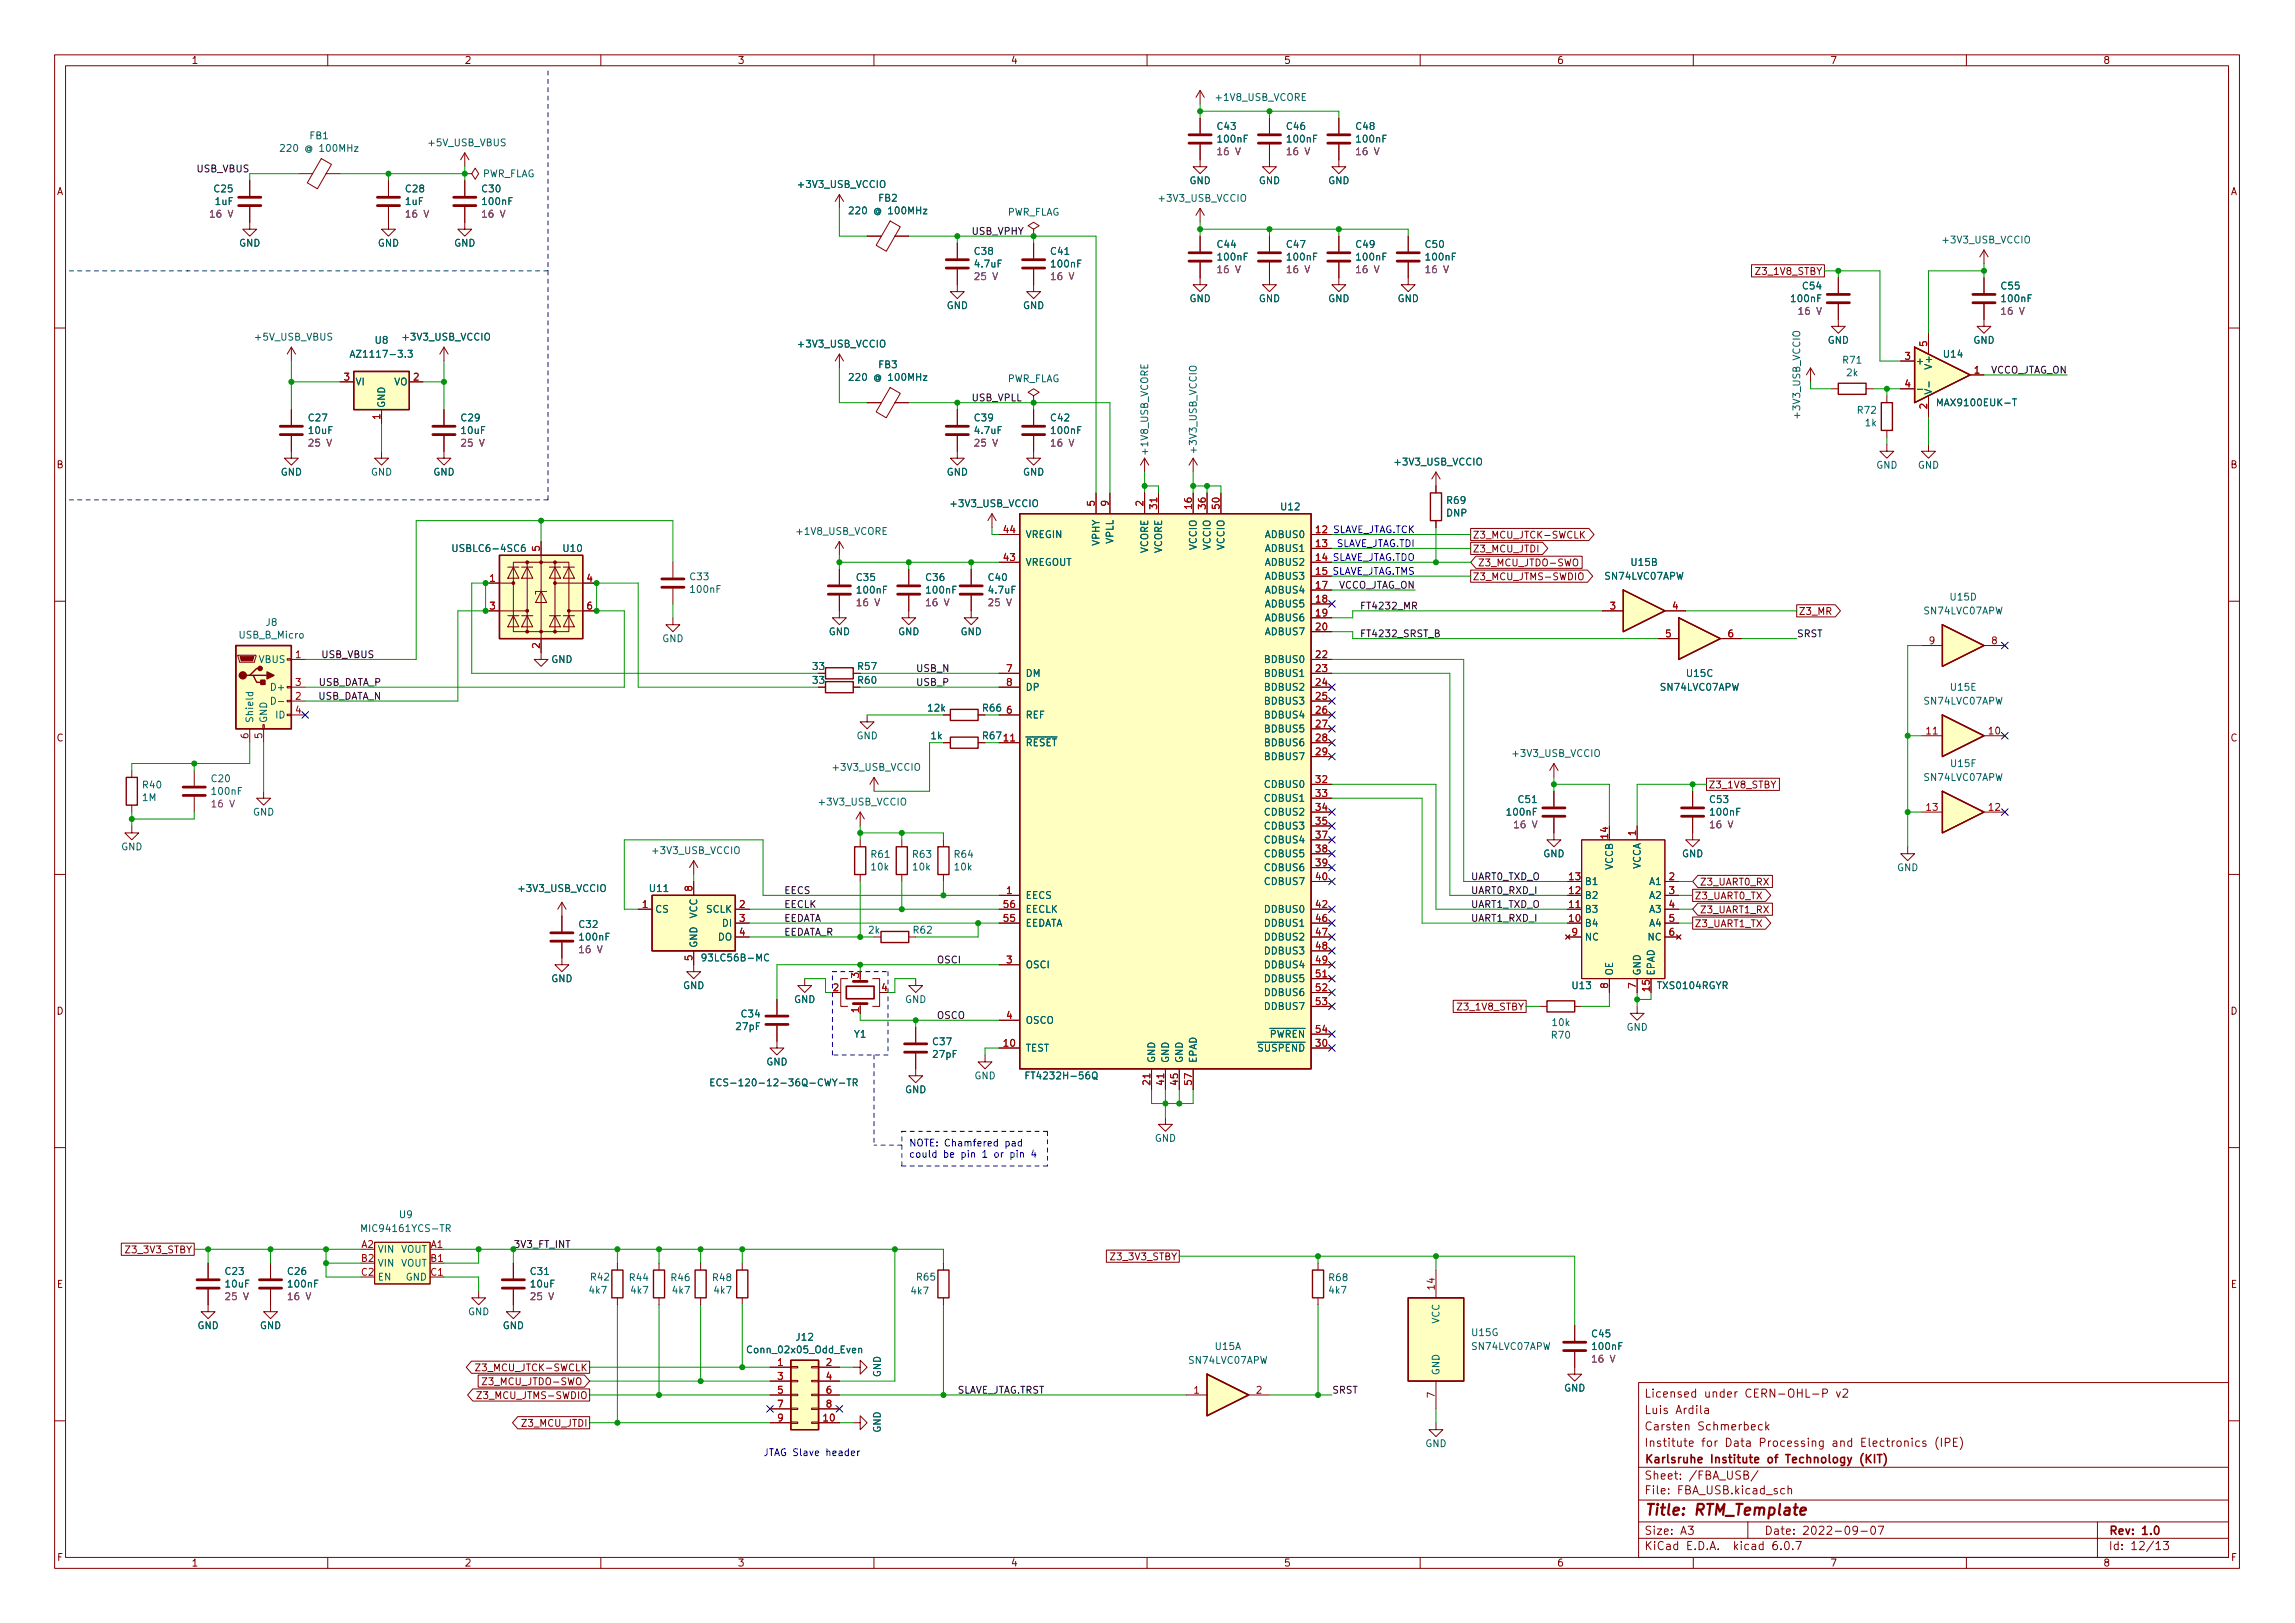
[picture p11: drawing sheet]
<svg xmlns="http://www.w3.org/2000/svg" width="420mm" height="297mm" viewBox="0 0 420 297" stroke-linecap="round" stroke-linejoin="round" font-family="sans-serif">
<defs><g id="words">
<text font-size="2.8" fill="#840000" x="301" y="277.3">Title: RTM_Template</text>
<g font-size="2.1" fill="#840000">
<text x="301" y="255.8">Licensed under CERN-OHL-P v2</text>
<text x="301" y="261.8">Carsten Schmerbeck</text>
<text x="301" y="258.8">Luis Ardila</text>
<text x="301" y="267.8">Karlsruhe Institute of Technology (KIT)</text>
<text x="301" y="264.8">Institute for Data Processing and Electronics (IPE)</text>
<text x="301" y="273.5">File: FBA_USB.kicad_sch</text>
<text x="301" y="270.8">Sheet: /FBA_USB/</text>
<text x="301" y="280.9">Size: A3</text>
<text x="323" y="280.9">Date: 2022-09-07</text>
<text x="386" y="280.9">Rev: 1.0</text>
<text x="301" y="283.7">KiCad E.D.A. kicad 6.0.7</text>
<text x="386" y="283.7">Id: 12/13</text>
</g>
<g font-size="1.8" fill="#840000">
<text x="35" y="11.7">1</text>
<text x="85" y="11.7">2</text>
<text x="135" y="11.7">3</text>
<text x="185" y="11.7">4</text>
<text x="235" y="11.7">5</text>
<text x="285" y="11.7">6</text>
<text x="335" y="11.7">7</text>
<text x="385" y="11.7">8</text>
<text x="10.3" y="35.7">A</text>
<text x="408.3" y="35.7">A</text>
<text x="321.8" y="50.3">Z3_1V8_STBY</text>
<text x="10.3" y="85.7">B</text>
<text x="408.3" y="85.7">B</text>
<text x="269.6" y="98.6">Z3_MCU_JTCK-SWCLK</text>
<text x="269.6" y="101.1">Z3_MCU_JTDI</text>
<text x="269.6" y="106.2">Z3_MCU_JTMS-SWDIO</text>
<text x="270.5" y="103.6">Z3_MCU_JTDO-SWO</text>
<text x="329.2" y="112.5">Z3_MR</text>
<text x="148.9" y="122.6">33</text>
<text x="148.9" y="125.1">33</text>
<text x="10.3" y="135.7">C</text>
<text x="408.3" y="135.7">C</text>
<text x="312.7" y="144.3">Z3_1V8_STBY</text>
<text x="310.2" y="164.6">Z3_UART0_TX</text>
<text x="311.1" y="167.1">Z3_UART1_RX</text>
<text x="311.1" y="162.1">Z3_UART0_RX</text>
<text x="310.2" y="169.7">Z3_UART1_TX</text>
<text x="10.3" y="185.7">D</text>
<text x="267.2" y="184.9">Z3_1V8_STBY</text>
<text x="408.3" y="185.7">D</text>
<text x="23.3" y="229.4">Z3_3V3_STBY</text>
<text x="203.7" y="230.6">Z3_3V3_STBY</text>
<text x="10.4" y="235.7">E</text>
<text x="408.4" y="235.7">E</text>
<text x="87.9" y="251">Z3_MCU_JTCK-SWCLK</text>
<text x="88.3" y="256">Z3_MCU_JTMS-SWDIO</text>
<text x="89.1" y="253.5">Z3_MCU_JTDO-SWO</text>
<text x="95.7" y="261.1">Z3_MCU_JTDI</text>
<text x="10.4" y="285.7">F</text>
<text x="35" y="286.7">1</text>
<text x="85" y="286.7">2</text>
<text x="135" y="286.7">3</text>
<text x="185" y="286.7">4</text>
<text x="235" y="286.7">5</text>
<text x="285" y="286.7">6</text>
<text x="335" y="286.7">7</text>
<text x="385" y="286.7">8</text>
<text x="408.4" y="285.7">F</text>
</g>
<g font-size="1.8" fill="#006464">
<text x="222.7" y="18.5">+1V8_USB_VCORE</text>
<text x="222.9" y="23.8">C43</text>
<text x="235.6" y="23.8">C46</text>
<text x="248.3" y="23.8">C48</text>
<text x="52.3" y="27.8">220 @ 100MHz</text>
<text x="56.7" y="25.5">FB1</text>
<text x="78.6" y="26.8">+5V_USB_VBUS</text>
<text x="223.1" y="26.1">100nF</text>
<text x="235.8" y="26.1">100nF</text>
<text x="248.5" y="26.1">100nF</text>
<text x="39.3" y="35.2">C25</text>
<text x="74.3" y="35.2">C28</text>
<text x="88.2" y="32.4">PWR_FLAG</text>
<text x="88.3" y="35.2">C30</text>
<text x="146.3" y="34.4">+3V3_USB_VCCIO</text>
<text x="217.7" y="33.7">GND</text>
<text x="230.4" y="33.7">GND</text>
<text x="243.1" y="33.7">GND</text>
<text x="39.4" y="37.5">1uF</text>
<text x="74.3" y="37.5">1uF</text>
<text x="88.5" y="37.5">100nF</text>
<text x="156.4" y="39.2">220 @ 100MHz</text>
<text x="160.9" y="36.9">FB2</text>
<text x="184.3" y="39.5">PWR_FLAG</text>
<text x="212.3" y="36.9">+3V3_USB_VCCIO</text>
<text x="43.8" y="45.1">GND</text>
<text x="69.2" y="45.1">GND</text>
<text x="83.1" y="45.1">GND</text>
<text x="178.5" y="46.6">C38</text>
<text x="192.5" y="46.6">C41</text>
<text x="222.9" y="45.4">C44</text>
<text x="223.1" y="47.7">100nF</text>
<text x="235.6" y="45.4">C47</text>
<text x="235.8" y="47.7">100nF</text>
<text x="248.3" y="45.4">C49</text>
<text x="248.5" y="47.7">100nF</text>
<text x="261" y="45.4">C50</text>
<text x="261.2" y="47.7">100nF</text>
<text x="355.9" y="44.5">+3V3_USB_VCCIO</text>
<text x="178.6" y="48.9">4.7uF</text>
<text x="192.6" y="48.9">100nF</text>
<text x="330.1" y="53">C54</text>
<text x="366.4" y="53">C55</text>
<text x="173.3" y="56.6">GND</text>
<text x="187.3" y="56.6">GND</text>
<text x="217.7" y="55.3">GND</text>
<text x="230.4" y="55.3">GND</text>
<text x="243.1" y="55.3">GND</text>
<text x="255.8" y="55.3">GND</text>
<text x="328.1" y="55.3">100nF</text>
<text x="366.6" y="55.3">100nF</text>
<text x="46.8" y="62.3">+5V_USB_VBUS</text>
<text x="65.2" y="65.4">AZ1117-3.3</text>
<text x="68.7" y="62.9">U8</text>
<text x="73.9" y="62.3">+3V3_USB_VCCIO</text>
<text x="146.3" y="63.6">+3V3_USB_VCCIO</text>
<text x="334.6" y="62.9">GND</text>
<text x="355.9" y="65.4">U14</text>
<text x="361.3" y="62.9">GND</text>
<text x="65" y="70.5">VI</text>
<text x="72.1" y="70.5">VO</text>
<text x="156.4" y="69.7">220 @ 100MHz</text>
<text x="160.9" y="67.4">FB3</text>
<text x="184.3" y="69.9">PWR_FLAG</text>
<text x="337.5" y="66.5">R71</text>
<text x="338.1" y="68.8">2k</text>
<text x="350.6" y="66.7">+</text>
<text x="353.7" y="67.1" transform="rotate(-90 353.7 67.1)">V+</text>
<text x="56.6" y="77.1">C27</text>
<text x="70.5" y="74.7" transform="rotate(-90 70.5 74.7)">GND</text>
<text x="84.5" y="77.1">C29</text>
<text x="178.5" y="77.1">C39</text>
<text x="192.5" y="77.1">C42</text>
<text x="329.6" y="76.4" transform="rotate(-90 329.6 76.4)">+3V3_USB_VCCIO</text>
<text x="340.1" y="75.7">R72</text>
<text x="353.7" y="72.3" transform="rotate(-90 353.7 72.3)">V-</text>
<text x="355.2" y="74.3">MAX9100EUK-T</text>
<text x="56.6" y="79.4">10uF</text>
<text x="84.5" y="79.4">10uF</text>
<text x="178.6" y="79.4">4.7uF</text>
<text x="192.6" y="79.4">100nF</text>
<text x="210.2" y="83.1" transform="rotate(-90 210.2 83.1)">+1V8_USB_VCORE</text>
<text x="219.1" y="82.7" transform="rotate(-90 219.1 82.7)">+3V3_USB_VCCIO</text>
<text x="341.5" y="78">1k</text>
<text x="51.4" y="87">GND</text>
<text x="67.9" y="87">GND</text>
<text x="79.3" y="87">GND</text>
<text x="173.3" y="87">GND</text>
<text x="187.3" y="87">GND</text>
<text x="255.5" y="85.2">+3V3_USB_VCCIO</text>
<text x="343.5" y="85.8">GND</text>
<text x="351.1" y="85.8">GND</text>
<text x="174.2" y="92.8">+3V3_USB_VCCIO</text>
<text x="234.6" y="93.4">U12</text>
<text x="264.8" y="94.5">DNP</text>
<text x="265" y="92.2">R69</text>
<text x="83.5" y="101">USBLC6-4SC6</text>
<text x="103.2" y="101">U10</text>
<text x="146" y="97.9">+1V8_USB_VCORE</text>
<text x="187.7" y="98.5">VREGIN</text>
<text x="201.3" y="99.8" transform="rotate(-90 201.3 99.8)">VPHY</text>
<text x="203.8" y="99.6" transform="rotate(-90 203.8 99.6)">VPLL</text>
<text x="210.2" y="101.3" transform="rotate(-90 210.2 101.3)">VCORE</text>
<text x="212.7" y="101.3" transform="rotate(-90 212.7 101.3)">VCORE</text>
<text x="219.1" y="100.6" transform="rotate(-90 219.1 100.6)">VCCIO</text>
<text x="221.6" y="100.6" transform="rotate(-90 221.6 100.6)">VCCIO</text>
<text x="224.2" y="100.6" transform="rotate(-90 224.2 100.6)">VCCIO</text>
<text x="231.7" y="98.5">ADBUS0</text>
<text x="231.7" y="101">ADBUS1</text>
<text x="126.4" y="106.2">C33</text>
<text x="156.9" y="106.3">C35</text>
<text x="169.6" y="106.3">C36</text>
<text x="181" y="106.3">C40</text>
<text x="187.7" y="103.5">VREGOUT</text>
<text x="231.7" y="103.5">ADBUS2</text>
<text x="231.7" y="106.1">ADBUS3</text>
<text x="294" y="106.1">SN74LVC07APW</text>
<text x="298.7" y="103.5">U15B</text>
<text x="126.6" y="108.5">100nF</text>
<text x="157" y="108.6">100nF</text>
<text x="169.7" y="108.6">100nF</text>
<text x="181.1" y="108.6">4.7uF</text>
<text x="231.7" y="108.6">ADBUS4</text>
<text x="231.7" y="111.2">ADBUS5</text>
<text x="231.7" y="113.7">ADBUS6</text>
<text x="352.4" y="112.4">SN74LVC07APW</text>
<text x="357.1" y="109.9">U15D</text>
<text x="43.9" y="116.9">USB_B_Micro</text>
<text x="48.7" y="114.5">J8</text>
<text x="121.2" y="117.5">GND</text>
<text x="151.7" y="116.2">GND</text>
<text x="164.4" y="116.2">GND</text>
<text x="175.8" y="116.2">GND</text>
<text x="231.7" y="116.2">ADBUS7</text>
<text x="47.4" y="121.3">VBUS</text>
<text x="100.9" y="121.3">GND</text>
<text x="157.1" y="122.6">R57</text>
<text x="157.1" y="125.1">R60</text>
<text x="187.7" y="123.9">DM</text>
<text x="231.7" y="121.3">BDBUS0</text>
<text x="231.7" y="123.9">BDBUS1</text>
<text x="308.9" y="123.9">U15C</text>
<text x="50" y="126.4">D+</text>
<text x="50.6" y="131.5">ID</text>
<text x="170" y="130.2">12k</text>
<text x="180" y="130.2">R66</text>
<text x="187.7" y="131.5">REF</text>
<text x="187.7" y="126.4">DP</text>
<text x="231.7" y="126.4">BDBUS2</text>
<text x="231.7" y="128.9">BDBUS3</text>
<text x="231.7" y="131.5">BDBUS4</text>
<text x="304.1" y="126.4">SN74LVC07APW</text>
<text x="352.4" y="128.9">SN74LVC07APW</text>
<text x="357.2" y="126.4">U15E</text>
<text x="46.4" y="132.4" transform="rotate(-90 46.4 132.4)">Shield</text>
<text x="48.9" y="132.4" transform="rotate(-90 48.9 132.4)">GND</text>
<text x="156.8" y="135.3">GND</text>
<text x="170.5" y="135.3">1k</text>
<text x="180" y="135.3">R67</text>
<text x="187.7" y="136.6">~{RESET}</text>
<text x="231.7" y="134">BDBUS5</text>
<text x="231.7" y="136.6">BDBUS6</text>
<text x="38.8" y="143.1">C20</text>
<text x="152.7" y="141.1">+3V3_USB_VCCIO</text>
<text x="231.7" y="139.1">BDBUS7</text>
<text x="277.1" y="138.5">+3V3_USB_VCCIO</text>
<text x="352.4" y="142.9">SN74LVC07APW</text>
<text x="357.2" y="140.4">U15F</text>
<text x="26.1" y="146.6">1M</text>
<text x="26.2" y="144.3">R40</text>
<text x="38.9" y="145.5">100nF</text>
<text x="46.3" y="149.3">GND</text>
<text x="150.1" y="147.4">+3V3_USB_VCCIO</text>
<text x="231.7" y="144.2">CDBUS0</text>
<text x="231.7" y="146.7">CDBUS1</text>
<text x="231.7" y="149.3">CDBUS2</text>
<text x="276" y="149.3">100nF</text>
<text x="278" y="147">C51</text>
<text x="313.1" y="147">C53</text>
<text x="313.3" y="149.3">100nF</text>
<text x="22.2" y="155.6">GND</text>
<text x="231.7" y="151.8">CDBUS3</text>
<text x="231.7" y="154.3">CDBUS4</text>
<text x="119.6" y="156.3">+3V3_USB_VCCIO</text>
<text x="159.6" y="157">R61</text>
<text x="159.6" y="159.3">10k</text>
<text x="167.2" y="157">R63</text>
<text x="167.2" y="159.3">10k</text>
<text x="174.8" y="157">R64</text>
<text x="174.8" y="159.3">10k</text>
<text x="231.7" y="156.9">CDBUS5</text>
<text x="231.7" y="159.4">CDBUS6</text>
<text x="231.7" y="162">CDBUS7</text>
<text x="282.5" y="156.9">GND</text>
<text x="290.1" y="162">B1</text>
<text x="295.3" y="159.2" transform="rotate(-90 295.3 159.2)">VCCB</text>
<text x="300.4" y="159.2" transform="rotate(-90 300.4 159.2)">VCCA</text>
<text x="302" y="162">A1</text>
<text x="307.9" y="156.9">GND</text>
<text x="347.3" y="159.4">GND</text>
<text x="95.1" y="163.2">+3V3_USB_VCCIO</text>
<text x="119" y="163.2">U11</text>
<text x="119.9" y="167">CS</text>
<text x="129.3" y="167">SCLK</text>
<text x="187.7" y="164.5">EECS</text>
<text x="187.7" y="167">EECLK</text>
<text x="231.7" y="167">DDBUS0</text>
<text x="290.1" y="167">B3</text>
<text x="290.1" y="164.5">B2</text>
<text x="302" y="164.5">A2</text>
<text x="302" y="167">A3</text>
<text x="106.1" y="169.8">C32</text>
<text x="106.2" y="172.1">100nF</text>
<text x="127.6" y="173.5" transform="rotate(-90 127.6 173.5)">GND</text>
<text x="127.6" y="168.1" transform="rotate(-90 127.6 168.1)">VCC</text>
<text x="131.5" y="172.1">DO</text>
<text x="132.3" y="169.6">DI</text>
<text x="159" y="170.9">2k</text>
<text x="167.3" y="170.9">R62</text>
<text x="187.7" y="169.6">EEDATA</text>
<text x="231.7" y="169.6">DDBUS1</text>
<text x="231.7" y="172.1">DDBUS2</text>
<text x="290.1" y="169.6">B4</text>
<text x="290.1" y="172.1">NC</text>
<text x="301.7" y="172.1">NC</text>
<text x="302" y="169.6">A4</text>
<text x="100.9" y="179.7">GND</text>
<text x="129.2" y="175.9">93LC56B-MC</text>
<text x="187.7" y="177.2">OSCI</text>
<text x="231.7" y="174.7">DDBUS3</text>
<text x="231.7" y="177.2">DDBUS4</text>
<text x="231.7" y="179.7">DDBUS5</text>
<text x="295.3" y="178.6" transform="rotate(-90 295.3 178.6)">OE</text>
<text x="300.4" y="178.6" transform="rotate(-90 300.4 178.6)">GND</text>
<text x="302.9" y="178.6" transform="rotate(-90 302.9 178.6)">EPAD</text>
<text x="125" y="181">GND</text>
<text x="145.4" y="183.6">GND</text>
<text x="165.7" y="183.6">GND</text>
<text x="231.7" y="182.3">DDBUS6</text>
<text x="231.7" y="184.8">DDBUS7</text>
<text x="287.9" y="181">U13</text>
<text x="303.6" y="181">TXS0104RGYR</text>
<text x="134.9" y="188.5">27pF</text>
<text x="135.8" y="186.2">C34</text>
<text x="156.4" y="189.9">Y1</text>
<text x="170.9" y="191.3">C37</text>
<text x="187.7" y="187.4">OSCO</text>
<text x="231.1" y="189.9">~{PWREN}</text>
<text x="284.1" y="190.1">R70</text>
<text x="284.3" y="187.8">10k</text>
<text x="297.8" y="188.6">GND</text>
<text x="140.3" y="195">GND</text>
<text x="170.9" y="193.6">27pF</text>
<text x="178.4" y="197.5">GND</text>
<text x="187.7" y="192.4">TEST</text>
<text x="188.7" y="197.5">FT4232H-56Q</text>
<text x="211.5" y="194.6" transform="rotate(-90 211.5 194.6)">GND</text>
<text x="214" y="194.6" transform="rotate(-90 214 194.6)">GND</text>
<text x="216.5" y="194.6" transform="rotate(-90 216.5 194.6)">GND</text>
<text x="219.1" y="194.6" transform="rotate(-90 219.1 194.6)">EPAD</text>
<text x="229.1" y="192.4">~{SUSPEND}</text>
<text x="132.8" y="198.8">ECS-120-12-36Q-CWY-TR</text>
<text x="165.7" y="200.1">GND</text>
<text x="211.4" y="209">GND</text>
<text x="66.9" y="225.5">MIC94161YCS-TR</text>
<text x="73.2" y="222.9">U9</text>
<text x="41.3" y="233.3">C23</text>
<text x="52.8" y="233.3">C26</text>
<text x="69.1" y="229.3">VIN</text>
<text x="69.1" y="231.8">VIN</text>
<text x="73.3" y="229.3">VOUT</text>
<text x="73.3" y="231.8">VOUT</text>
<text x="97.2" y="233.3">C31</text>
<text x="41.4" y="235.6">10uF</text>
<text x="52.9" y="235.6">100nF</text>
<text x="69.1" y="234.4">EN</text>
<text x="74.3" y="234.4">GND</text>
<text x="97.2" y="235.6">10uF</text>
<text x="108" y="236.8">4k7</text>
<text x="108.2" y="234.4">R42</text>
<text x="115.3" y="234.5">R44</text>
<text x="115.6" y="236.8">4k7</text>
<text x="122.9" y="234.5">R46</text>
<text x="123.2" y="236.8">4k7</text>
<text x="130.6" y="234.5">R48</text>
<text x="130.8" y="236.8">4k7</text>
<text x="166.9" y="236.9">4k7</text>
<text x="167.9" y="234.4">R65</text>
<text x="243.4" y="234.5">R68</text>
<text x="243.4" y="236.8">4k7</text>
<text x="36.1" y="243.2">GND</text>
<text x="47.6" y="243.2">GND</text>
<text x="85.7" y="240.7">GND</text>
<text x="92" y="243.2">GND</text>
<text x="145.8" y="245.3">J12</text>
<text x="263.5" y="242.3" transform="rotate(-90 263.5 242.3)">VCC</text>
<text x="269.5" y="244.5">U15G</text>
<text x="291.5" y="244.7">C45</text>
<text x="137.2" y="247.7">Conn_02x05_Odd_Even</text>
<text x="217.8" y="249.6">SN74LVC07APW</text>
<text x="222.5" y="247.1">U15A</text>
<text x="263.5" y="251.8" transform="rotate(-90 263.5 251.8)">GND</text>
<text x="269.6" y="247.1">SN74LVC07APW</text>
<text x="291.7" y="247.1">100nF</text>
<text x="161.2" y="252.1" transform="rotate(-90 161.2 252.1)">GND</text>
<text x="286.3" y="254.7">GND</text>
<text x="161.2" y="262.2" transform="rotate(-90 161.2 262.2)">GND</text>
<text x="260.9" y="264.8">GND</text>
</g>
<g font-size="1.8" fill="#840084">
<text x="223.1" y="28.4">16 V</text>
<text x="235.8" y="28.4">16 V</text>
<text x="248.5" y="28.4">16 V</text>
<text x="38.7" y="39.8">16 V</text>
<text x="74.5" y="39.8">16 V</text>
<text x="88.5" y="39.8">16 V</text>
<text x="178.7" y="51.2">25 V</text>
<text x="192.6" y="51.2">16 V</text>
<text x="223.1" y="50">16 V</text>
<text x="235.8" y="50">16 V</text>
<text x="248.5" y="50">16 V</text>
<text x="261.2" y="50">16 V</text>
<text x="329.5" y="57.6">16 V</text>
<text x="366.6" y="57.6">16 V</text>
<text x="56.8" y="81.7">25 V</text>
<text x="84.7" y="81.7">25 V</text>
<text x="178.7" y="81.7">25 V</text>
<text x="192.6" y="81.7">16 V</text>
<text x="157.1" y="110.9">16 V</text>
<text x="169.8" y="110.9">16 V</text>
<text x="181.2" y="110.9">25 V</text>
<text x="39" y="147.8">16 V</text>
<text x="277.4" y="151.6">16 V</text>
<text x="313.3" y="151.6">16 V</text>
<text x="106.3" y="174.4">16 V</text>
<text x="41.5" y="237.9">25 V</text>
<text x="52.9" y="237.9">16 V</text>
<text x="97.4" y="237.9">25 V</text>
<text x="291.7" y="249.4">16 V</text>
</g>
<g font-size="1.8" fill="#0f0f0f">
<text x="36.1" y="31.5">USB_VBUS</text>
<text x="177.8" y="43">USB_VPHY</text>
<text x="364" y="68.4">VCCO_JTAG_ON</text>
<text x="177.8" y="73.4">USB_VPLL</text>
<text x="244.6" y="107.7">VCCO_JTAG_ON</text>
<text x="248.9" y="111.5">FT4232_MR</text>
<text x="248.9" y="116.6">FT4232_SRST_B</text>
<text x="328.9" y="116.6">SRST</text>
<text x="58.1" y="125.5">USB_DATA_P</text>
<text x="58.9" y="120.4">USB_VBUS</text>
<text x="167.6" y="123">USB_N</text>
<text x="167.6" y="125.5">USB_P</text>
<text x="58" y="128">USB_DATA_N</text>
<text x="269.2" y="161.1">UART0_TXD_O</text>
<text x="143.5" y="166.1">EECLK</text>
<text x="143.5" y="163.6">EECS</text>
<text x="269.2" y="163.6">UART0_RXD_I</text>
<text x="269.2" y="166.1">UART1_TXD_O</text>
<text x="143.5" y="171.2">EEDATA_R</text>
<text x="143.5" y="168.7">EEDATA</text>
<text x="269.2" y="168.7">UART1_RXD_I</text>
<text x="171.4" y="176.3">OSCI</text>
<text x="171.4" y="186.5">OSCO</text>
<text x="175.3" y="255">SLAVE_JTAG.TRST</text>
<text x="243.8" y="255">SRST</text>
</g>
<g font-size="1.8" fill="#a90000">
<text x="348.8" y="65.8">3</text>
<text x="352.8" y="63.4" transform="rotate(-90 352.8 63.4)">5</text>
<text x="63" y="69.6">3</text>
<text x="75.7" y="69.6">2</text>
<text x="348.8" y="70.9">4</text>
<text x="361.5" y="68.4">1</text>
<text x="69.6" y="76.7" transform="rotate(-90 69.6 76.7)">1</text>
<text x="352.8" y="74.8" transform="rotate(-90 352.8 74.8)">2</text>
<text x="200.4" y="92.6" transform="rotate(-90 200.4 92.6)">5</text>
<text x="202.9" y="92.6" transform="rotate(-90 202.9 92.6)">9</text>
<text x="209.3" y="92.6" transform="rotate(-90 209.3 92.6)">2</text>
<text x="211.8" y="93.1" transform="rotate(-90 211.8 93.1)">31</text>
<text x="218.2" y="93.1" transform="rotate(-90 218.2 93.1)">16</text>
<text x="220.7" y="93.1" transform="rotate(-90 220.7 93.1)">36</text>
<text x="223.3" y="93.1" transform="rotate(-90 223.3 93.1)">50</text>
<text x="98.8" y="100.9" transform="rotate(-90 98.8 100.9)">5</text>
<text x="183.8" y="97.6">44</text>
<text x="241" y="97.6">12</text>
<text x="241" y="100.1">13</text>
<text x="89.7" y="106.5">1</text>
<text x="107.5" y="106.5">4</text>
<text x="183.8" y="102.7">43</text>
<text x="241" y="107.7">17</text>
<text x="241" y="102.7">14</text>
<text x="241" y="105.2">15</text>
<text x="89.7" y="111.5">3</text>
<text x="107.5" y="111.5">6</text>
<text x="241" y="110.3">18</text>
<text x="241" y="112.8">19</text>
<text x="294.8" y="111.5">3</text>
<text x="306.2" y="111.5">4</text>
<text x="98.8" y="118.6" transform="rotate(-90 98.8 118.6)">2</text>
<text x="241" y="115.4">20</text>
<text x="304.9" y="116.6">5</text>
<text x="316.4" y="116.6">6</text>
<text x="353.2" y="117.9">9</text>
<text x="364.6" y="117.9">8</text>
<text x="54.1" y="120.4">1</text>
<text x="54.1" y="125.5">3</text>
<text x="184.3" y="123">7</text>
<text x="184.3" y="125.5">8</text>
<text x="241" y="120.4">22</text>
<text x="241" y="123">23</text>
<text x="241" y="125.5">24</text>
<text x="54.1" y="128.1">2</text>
<text x="54.1" y="130.6">4</text>
<text x="184.3" y="130.6">6</text>
<text x="241" y="128.1">25</text>
<text x="241" y="130.6">26</text>
<text x="45.5" y="135.1" transform="rotate(-90 45.5 135.1)">6</text>
<text x="48" y="135.1" transform="rotate(-90 48 135.1)">5</text>
<text x="183.8" y="135.7">11</text>
<text x="241" y="133.1">27</text>
<text x="241" y="135.7">28</text>
<text x="352.7" y="134.4">11</text>
<text x="364.1" y="134.4">10</text>
<text x="241" y="138.2">29</text>
<text x="241" y="143.3">32</text>
<text x="241" y="145.8">33</text>
<text x="241" y="148.4">34</text>
<text x="352.7" y="148.4">13</text>
<text x="364.1" y="148.4">12</text>
<text x="241" y="150.9">35</text>
<text x="241" y="153.5">37</text>
<text x="241" y="156">38</text>
<text x="294.4" y="153.4" transform="rotate(-90 294.4 153.4)">14</text>
<text x="299.5" y="152.9" transform="rotate(-90 299.5 152.9)">1</text>
<text x="241" y="158.5">39</text>
<text x="241" y="161.1">40</text>
<text x="287.3" y="161.1">13</text>
<text x="305.6" y="161.1">2</text>
<text x="117.6" y="166.2">1</text>
<text x="126.7" y="163.1" transform="rotate(-90 126.7 163.1)">8</text>
<text x="135.4" y="166.2">2</text>
<text x="183.8" y="166.2">56</text>
<text x="184.3" y="163.6">1</text>
<text x="241" y="166.2">42</text>
<text x="287.3" y="166.2">11</text>
<text x="287.3" y="163.6">12</text>
<text x="305.6" y="163.6">3</text>
<text x="305.6" y="166.2">4</text>
<text x="135.4" y="168.7">3</text>
<text x="135.4" y="171.2">4</text>
<text x="183.8" y="168.7">55</text>
<text x="241" y="168.7">46</text>
<text x="241" y="171.2">47</text>
<text x="241" y="173.8">48</text>
<text x="287.3" y="168.7">10</text>
<text x="287.8" y="171.2">9</text>
<text x="305.6" y="168.7">5</text>
<text x="305.6" y="171.2">6</text>
<text x="126.7" y="175.8" transform="rotate(-90 126.7 175.8)">5</text>
<text x="157.2" y="179" transform="rotate(-90 157.2 179)">3</text>
<text x="184.3" y="176.3">3</text>
<text x="241" y="176.3">49</text>
<text x="241" y="178.9">51</text>
<text x="152.5" y="181.4">2</text>
<text x="157.2" y="185.3" transform="rotate(-90 157.2 185.3)">1</text>
<text x="161.4" y="181.4">4</text>
<text x="241" y="181.4">52</text>
<text x="241" y="183.9">53</text>
<text x="294.4" y="180.9" transform="rotate(-90 294.4 180.9)">8</text>
<text x="299.5" y="180.9" transform="rotate(-90 299.5 180.9)">7</text>
<text x="302" y="181.4" transform="rotate(-90 302 181.4)">15</text>
<text x="183.8" y="191.6">10</text>
<text x="184.3" y="186.5">4</text>
<text x="241" y="191.6">30</text>
<text x="241" y="189">54</text>
<text x="210.6" y="198.5" transform="rotate(-90 210.6 198.5)">21</text>
<text x="213.1" y="198.5" transform="rotate(-90 213.1 198.5)">41</text>
<text x="215.6" y="198.5" transform="rotate(-90 215.6 198.5)">45</text>
<text x="218.2" y="198.5" transform="rotate(-90 218.2 198.5)">57</text>
<text x="66.2" y="228.4">A2</text>
<text x="66.2" y="230.9">B2</text>
<text x="66.2" y="233.5">C2</text>
<text x="78.9" y="228.4">A1</text>
<text x="78.9" y="230.9">B1</text>
<text x="78.9" y="233.5">C1</text>
<text x="262.6" y="236" transform="rotate(-90 262.6 236)">14</text>
<text x="142.4" y="250">1</text>
<text x="151.3" y="250">2</text>
<text x="142.4" y="252.5">3</text>
<text x="142.4" y="255.1">5</text>
<text x="142.4" y="257.6">7</text>
<text x="151.3" y="252.5">4</text>
<text x="151.3" y="255.1">6</text>
<text x="151.3" y="257.6">8</text>
<text x="218.6" y="255.1">1</text>
<text x="230" y="255.1">2</text>
<text x="262.6" y="255.8" transform="rotate(-90 262.6 255.8)">7</text>
<text x="142.4" y="260.1">9</text>
<text x="150.8" y="260.1">10</text>
</g>
<g font-size="1.8" fill="#0000c2">
<text x="241" y="97.6">12 SLAVE_JTAG.TCK</text>
<text x="241" y="100.1">13 SLAVE_JTAG.TDI</text>
<text x="241" y="102.7">14 SLAVE_JTAG.TDO</text>
<text x="241" y="105.2">15 SLAVE_JTAG.TMS</text>
<text x="166.4" y="209.8">NOTE: Chamfered pad</text>
<text x="166.4" y="211.9">could be pin 1 or pin 4</text>
<text x="139.7" y="266.5">JTAG Slave header</text>
</g>
<text font-size="1.8" fill="#009600" x="94" y="228.4">3V3_FT_INT</text>
</g></defs>
<g fill="none" stroke="#840000" stroke-width=".18">
<path d="M10 10h400v277h-400zM12 12h396v273h-396zM60 10v2M110 10v2M160 10v2M210 10v2M219.7 16.5v2.6M219.7 16.5l-.8 1.3M219.7 16.5l.8 1.3M260 10v2M310 10v2M360 10v2"/>
<path d="M45.7 37.9v4h1.3l-1.3 1.3-1.3-1.3h1.3M45.7 33.1v2.8M54.6 31.8h2.6M58.8 29l1.9 1.1-2.6 4.5-1.8-1.1zM59.7 31.8h2.5M71.1 37.9v4h1.3l-1.3 1.3-1.3-1.3h1.3M71.1 33.1v2.8M85.1 37.9v4h1.3l-1.3 1.3-1.3-1.3h1.3M85.1 31.8h1.3l.6-1 .6 1-.6 1-.6-1M85.1 31.8h.1M85.1 28v2.5M85.1 33.1v2.8"/>
<path d="M85.1 28l-.8 1.2M85.1 28l.8 1.2M153.7 35.6v2.5M153.7 35.6l-.8 1.3M153.7 35.6l.7 1.3M219.7 26.5v4h1.3l-1.3 1.3-1.3-1.3h1.3M219.7 21.6v2.8M219.7 38.1v2.6M219.7 38.1l-.8 1.3M219.7 38.1l.8 1.3M232.4 26.5v4h1.3l-1.3 1.3-1.3-1.3h1.3M232.4 21.6v2.8"/>
<path d="M245.1 26.5v4h1.3l-1.3 1.3-1.3-1.3h1.3M245.1 21.6v2.8M158.7 43.2h2.6M163 40.4l1.8 1.1-2.5 4.5-1.9-1.1zM163.8 43.2h2.6M175.3 49.3v4.1h1.2l-1.2 1.2-1.3-1.2h1.3M175.3 44.5v2.8M189.2 41.9l1-.6-1-.6-1 .6 1 .6v1.3M189.2 43.2h.1M189.2 49.3v4.1h1.3l-1.3 1.2-1.2-1.2h1.2M189.2 44.5v2.8M219.7 48v4.1h1.3l-1.3 1.3-1.3-1.3h1.3"/>
<path d="M219.7 43.2v2.8M232.4 48v4.1h1.3l-1.3 1.3-1.3-1.3h1.3M232.4 43.2v2.8M245.1 48v4.1h1.3l-1.3 1.3-1.3-1.3h1.3M245.1 43.2v2.8M257.8 48v4.1h1.3l-1.3 1.3-1.3-1.3h1.3M257.8 43.2v2.8M320.7 48.5h13.3v2.2h-13.3zM336.5 55.7v4h1.3l-1.3 1.3-1.2-1.3h1.2M336.5 50.8v2.8M363.2 55.7v4h1.3l-1.3 1.3-1.3-1.3h1.3M363.2 45.8l-.7 1.2"/>
<path d="M363.2 45.8v2.5M363.2 50.8v2.8M363.2 45.8l.8 1.2M10 60h2M53.3 79.8v4.1h1.3l-1.3 1.2-1.2-1.2h1.2M53.3 63.5l-.7 1.3M53.3 63.5v2.6M53.3 75v2.8M53.3 63.5l.8 1.3M62.2 69.9h2.6M69.8 75v2.5M74.9 69.9h2.6"/>
<path d="M81.3 79.8v4.1h-1.3l1.3 1.2 1.2-1.2h-1.2M81.3 63.5l-.8 1.3M81.3 63.5v2.6M81.3 75v2.8M81.3 63.5l.7 1.3M153.7 64.8v2.5M153.7 64.8l-.8 1.3M153.7 64.8l.7 1.3M158.7 73.7h2.6M163 70.9l1.8 1.1-2.5 4.5-1.9-1.1zM163.8 73.7h2.6M175.3 79.8v4.1h1.2l-1.2 1.2-1.3-1.2h1.3"/>
<path d="M175.3 75v2.8M189.2 79.8v4.1h1.3l-1.3 1.2-1.2-1.2h1.2M189.2 72.4l1-.6-1-.6-1 .6 1 .6v1.3M189.2 73.7h.1M189.2 75v2.8M331.5 67.3l-.8 1.3M331.5 67.3v2.6M331.5 67.3l.7 1.3M335.3 71.2h1.2M341.6 71.2h1.3M345.4 72.4v1.3M345.4 78.8v1.2"/>
<path d="M348 71.2h2.5M348 66.1h2.5M353.1 61v3.8M353.1 72.4v3.8M360.7 68.6h2.5M408 60h2M69.8 82.6v1.3h1.3l-1.3 1.2-1.2-1.2h1.2M99.1 99.1v21.6h1.2l-1.2 1.3-1.3-1.3h1.3M153.7 99.1v2.5M153.7 99.1l-.8 1.3M153.7 99.1l.7 1.3M181.6 94l-.8 1.3"/>
<path d="M181.6 94v2.6M181.6 94l.8 1.3M182.9 97.8h3.8M200.7 90.2v3.8M203.2 90.2v3.8M209.5 83.9v2.5M209.5 90.2v3.8M209.5 83.9l-.7 1.2M209.5 83.9l.8 1.2M212.1 90.2v3.8M218.4 83.9v2.5M218.4 90.2v3.8"/>
<path d="M218.4 83.9l-.7 1.2M218.4 83.9l.8 1.2M221 90.2v3.8M223.5 90.2v3.8M240 97.8h3.8M262.9 86.4l-.8 1.3M262.9 86.4v3.8M262.9 95.3v1.3M262.9 86.4l.8 1.3M269.2 96.7h21.7l.9 1.1-.9 1.1h-21.7zM269.2 99.3h13.2l1 1.1-1 1.1h-13.2zM289.5 97.8l.6 .7"/>
<path d="M290.1 97.2l-.8 .7M345.4 81.3v1.3h1.3l-1.3 1.3-1.2-1.3h1.2M353.1 81.3v1.3h1.2l-1.2 1.3-1.3-1.3h1.3M10 110h2M43.6 119.9h3.3v.3l-.3 1h-2.8zM88.9 111.8h7.6M88.9 106.7h5.1M93 112.7h2M93 103.8h2M94 112.7l1 2h-2zM94 103.8l1 2h-2zM95.5 112.7h2"/>
<path d="M95.5 103.8h2M96.5 102.9h5.1v12.7h-5.1zM96.5 112.7l1 2h-2zM96.5 103.8l1 2h-2zM96.5 102.9h-2.5v12.7h2.5M99.1 108.2l1 2.1h-2.1zM100.1 108.2h-2.1v.5M100.6 112.7h2M100.6 103.8h2M101.6 102.9h2.5v12.7h-2.5M101.6 112.7l1 2h-2zM101.6 103.8l1 2h-2z"/>
<path d="M101.6 106.7h7.6M103.1 112.7h2.1M103.1 103.8h2.1M104.1 112.7l1.1 2h-2.1zM104.1 103.8l1.1 2h-2.1zM104.1 111.8h5.1M123.2 113.1v1.2h1.3l-1.3 1.3-1.3-1.3h1.3M123.2 102.9v2.8M123.2 107.7v2.8M153.7 109v4.1h1.2l-1.2 1.2-1.3-1.2h1.3M153.7 104.2v2.8M166.4 109v4.1h1.2l-1.2 1.2-1.3-1.2h1.3"/>
<path d="M166.4 104.2v2.8M177.8 109v4.1h1.3l-1.3 1.2-1.3-1.2h1.3M177.8 104.2v2.8M182.9 102.9h3.8M240 100.4h3.8M240 102.9h3.8M240 105.4h3.8M240 108h3.8M240 110.5h3.8M240 113.1h3.8M240 115.6h3.8M269.2 104.3h21.4l1 1.1-1 1.2h-21.4z"/>
<path d="M270.2 101.8h19.5v2.2h-19.5l-1-1.1zM288.1 102.5l.2-.2a.43 .43 0 0 1 .5 .4v.4a.42 .42 0 0 1-.4 .5 .42 .42 0 0 1-.4-.5zM289.2 104.9l.1-.1a.43 .43 0 0 1 .5 .5v.4a.42 .42 0 0 1-.4 .4 .42 .42 0 0 1-.4-.4v-.4zM293.4 111.8h3.8M303.5 116.9h3.8M304.8 111.8h3.8M315 116.9h3.8M328.9 110.7h7.1l.9 1.1-.9 1.1h-7.1zM351.8 118.1h3.8M363.2 118.1h3.8M408 110h2M45.7 133.4v2.5"/>
<path d="M48.1 132.6h.3v.8h-.3zM48.3 133.4v2.5M52.6 130.7h.7v.3h-.7zM52.6 128.2h.7v.2h-.7zM52.6 125.6h.7v.3h-.7zM52.6 120.6h.7v.2h-.7zM53.3 120.7h2.6M53.3 125.8h2.6M53.3 128.3h2.6M53.3 130.8h2.6M156.2 123.2h1.3M156.2 125.8h1.3"/>
<path d="M158.7 130.8v1.3h1.3l-1.3 1.3-1.2-1.3h1.2M172.7 135.9h1.3M172.7 130.8h1.3M179.1 135.9h1.2M179.1 130.8h1.2M182.9 135.9h3.8M182.9 123.2h3.8M182.9 125.8h3.8M182.9 130.8h3.8M240 135.9h3.8M240 120.7h3.8M240 123.2h3.8"/>
<path d="M240 125.8h3.8M240 128.3h3.8M240 130.8h3.8M240 133.4h3.8M240 138.5h3.8M284.5 139.7l-.8 1.3M284.5 139.7v2.6M284.5 139.7l.7 1.3M351.8 134.7h3.8M363.2 134.7h3.8M24.1 151.2v1.2h1.3l-1.3 1.3-1.2-1.3h1.2M24.1 141v1.3"/>
<path d="M24.1 147.4v1.2M35.6 141v2.8M35.6 145.8v2.8M48.3 144.8v1.3h1.2l-1.2 1.3-1.3-1.3h1.3M127 157.5l-.8 1.3M127 157.5v2.6M127 157.5l.8 1.3M157.5 148.6v2.6M157.5 153.7v1.3M157.5 148.6l-.8 1.3M157.5 148.6l.7 1.3M160 142.3v2.5"/>
<path d="M160 142.3l-.7 1.2M160 142.3l.8 1.2M165.1 153.7v1.3M172.7 153.7v1.3M240 143.5h3.8M240 146.1h3.8M240 148.6h3.8M240 151.2h3.8M240 153.7h3.8M240 156.2h3.8M240 158.8h3.8M284.5 149.6v4.1h1.2l-1.2 1.3-1.3-1.3h1.3"/>
<path d="M284.5 144.8v2.8M289.6 153.7h15.2v25.4h-15.2zM299.7 151.2v2.5M309.9 149.6v4.1h1.2l-1.2 1.3-1.3-1.3h1.3M309.9 144.8v2.8M312.4 142.4h13.4v2.3h-13.4zM349.2 155v1.2h1.3l-1.3 1.3-1.2-1.3h1.2M351.8 148.6h3.8M363.2 148.6h3.8M10 160h2M102.9 172.5v4.1h1.2l-1.2 1.2-1.3-1.2h1.3M102.9 165.1v5.4"/>
<path d="M102.9 165.1l-.8 1.3M102.9 165.1l.7 1.3M116.8 166.4h2.6M127 174v3.8h1.3l-1.3 1.3-1.3-1.3h1.3M127 161.3v2.6M134.6 166.4h2.6M134.6 168.9h2.6M134.6 171.5h2.6M147.3 179.1v1.3h-1.3l1.3 1.2 1.3-1.2h-1.3M155.2 179.1h-1.3v5.1h1.3M157.5 160.1v1.2M157.5 179.1v.5"/>
<path d="M159.8 179.1h1.2v5.1h-1.2M160 171.5h1.3M165.1 160.1v1.2M166.4 171.5h1.2M167.6 179.1v1.3h1.3l-1.3 1.2-1.2-1.2h1.2M172.7 160.1v1.2M182.9 163.9h3.8M182.9 176.6h3.8M182.9 166.4h3.8M182.9 168.9h3.8M240 176.6h3.8M240 161.3h3.8"/>
<path d="M240 166.4h3.8M240 168.9h3.8M240 171.5h3.8M240 174h3.8M240 179.1h3.8M286.6 171.1l.8 .8M287 166.4h2.6M287 171.5h2.6M287.4 171.1l-.8 .8M294.6 179.1v2.5M299.7 179.1v2.5M304.8 163.9h2.5"/>
<path d="M304.8 161.3h2.5M304.8 166.4h2.5M304.8 168.9h2.5M304.8 171.5h2.5M307 171.1l.7 .8M307.7 171.1l-.7 .8M309.9 162.8h13.3l1 1.1-1 1.1h-13.3zM309.9 167.8h13.3l1 1.1-1 1.2h-13.3zM310.8 165.3h13.7v2.2h-13.7l-.9-1.1zM310.8 160.2h13.7v2.2h-13.7l-.9-1.1zM408 160h2M142.2 187.7v4.1h1.3l-1.3 1.3-1.2-1.3h1.2"/>
<path d="M142.2 182.9v2.8M157.5 183.7v.5M167.6 192.8v4.1h1.3l-1.3 1.3-1.2-1.3h1.2M167.6 188v2.8M180.3 193.1v1.2h1.3l-1.3 1.3-1.2-1.3h1.2M182.9 191.8h3.8M182.9 186.7h3.8M210.8 195.6v3.8M213.4 195.6v3.8M215.9 195.6v3.8M218.4 195.6v3.8M240 191.8h3.8"/>
<path d="M240 181.6h3.8M240 184.2h3.8M240 189.3h3.8M266 183.1h13.4v2.2h-13.4zM281.9 184.2h1.3M288.3 184.2h1.3M299.7 184.2v1.3h1.3l-1.3 1.2-1.3-1.2h1.3M10 210h2M213.4 204.5v1.3h1.2l-1.2 1.2-1.3-1.2h1.3M408 210h2M22.2 227.5h13.4v2.2h-13.4zM38.1 236v4.1h1.3l-1.3 1.2-1.3-1.2h1.3"/>
<path d="M38.1 231.2v2.8M49.5 236v4.1h1.3l-1.3 1.2-1.2-1.2h1.2M49.5 231.2v2.8M68.6 227.4h10.1v7.6h-10.1zM87.6 236.3v1.2h1.3l-1.3 1.3-1.2-1.3h1.2M94 236v4.1h1.2l-1.2 1.2-1.3-1.2h1.3M94 231.2v2.8M113 231.2v1.2M113 237.5v1.3M120.6 231.2v1.2M120.6 237.5v1.3M128.3 231.2v1.2"/>
<path d="M128.3 237.5v1.3M135.9 231.2v1.2M135.9 237.5v1.3M172.7 231.2v1.2M172.7 237.5v1.3M202.5 228.8h13.4v2.2h-13.4zM241.3 231.2v1.2M241.3 237.5v1.3M262.9 232.4v5.1M86.3 249.1h21.6v2.2h-21.6l-.9-1.1zM86.6 254.2h21.3v2.2h-21.3l-1-1.1zM87.1 249.6h.8l-.8 1.3h.8"/>
<path d="M87.3 254.7h.8l-.8 1.3h.8M87.5 251.7h19.5l.9 1.1-.9 1.1h-19.5zM88.3 252.2h.8l-.8 1.2h.8M94.8 259.3h13.1v2.2h-13.1l-1-1.1zM141 255.3h3.8M141 250.2h3.8M141 252.8h3.8M141 257.8h3.8M144.8 257.7h1.2v.3h-1.2zM144.8 255.2h1.2v.2h-1.2zM144.8 252.6h1.2v.3h-1.2zM144.8 250.1h1.2v.3h-1.2z"/>
<path d="M148.6 257.7h1.3v.3h-1.3zM148.6 255.2h1.3v.2h-1.3zM148.6 252.6h1.3v.3h-1.3zM148.6 250.1h1.3v.3h-1.3zM149.9 255.3h3.8M149.9 250.2h3.8M149.9 252.8h3.8M149.9 257.8h3.8M156.2 250.2h1.3v-1.2l1.2 1.2-1.2 1.3v-1.3M217.2 255.3h3.8M228.6 255.3h3.8M262.9 252.8v5"/>
<path d="M288.3 247.4v4.1h1.3l-1.3 1.3-1.3-1.3h1.3M288.3 242.6v2.8M300 253h108v32h-108zM311.4 257.2v1.3l.2 .2M312.1 257.8h.6l.1 .9M312.8 258.1h-.5a.29 .29 0 0 0-.2 .3 .29 .29 0 0 0 .2 .3l.5-.1M331.9 255.1h1.1M333.7 255l.7-.1 .2-.2-.1-.3-.2-.2h-.6v1.5M336.2 254.7l.4 1 .3-1M337.4 254.4l.6-.2 .2 .2 .1 .2-.9 1.1h.9M10 260h2M141 260.4h3.8"/>
<path d="M144.8 260.3h1.2v.2h-1.2zM148.6 260.3h1.3v.2h-1.3zM149.9 260.4h3.8M156.2 260.4h1.3v-1.3l1.2 1.3-1.2 1.3v-1.3M262.9 260.4v1.3h1.3l-1.3 1.2-1.3-1.2h1.3M300 278.5h108M300 274.5h108M300 268.5h108M309.1 279.3h.9l-.5 .6 .4 .1v.7l-.2 .1h-.4l-.2-.1M319.3 269.9h.6l.2-.3-.2-.3-.6-.1v1.5h.6l.2-.3a.39 .39 0 0 0-.3-.5M320 278.5v3M320.6 261.2l.8-.1-.1-.3-.4-.1-.3 .2 .1 .7h.6"/>
<path d="M321.9 269.1l-1.3 2M322.6 260.8l-.4-.1-.3 .3v.4l.2 .2h.5M323.3 260.2v1.5M323.4 261.1l.4 .6M323.8 260.7l-.5 .6M326.7 272.5l-.4-.1-.3 .3v.4l.1 .2h.6M327.4 272.6l.2-.2 .3 .1 .1 .9M327.4 271.9v1.5M340.1 280l-.3 .2h-.3l-.3-.2 .2-.6 .4-.1 .2 .2a.99 .99 0 0 1-.4 1.3h-.2M342.7 279.4l.2-.1a.8 .8 0 0 1 .5 .8 .8 .8 0 0 1-.5 .7 1 1 0 0 1-.2-1.4zM343.8 279.3h1.1l-.7 1.5M347.4 263.8l.4-.1 .3 .3v.4l-.3 .3-.4-.1-.1-.2v-.4z"/>
<path d="M348.7 263.9l.2-.2 .4 .1 .1 .9M348.7 263.7v1M350.1 263.2v.2M350.1 263.7v1M351.4 263.8l-.4-.1-.3 .3v.4l.2 .2h.5M352.6 263.8l-.4-.1-.2 .2 .1 .2 .5 .2v.3h-.6M354.9 263a1.72 1.72 0 0 0 0 2.3M355.4 263.2v1.5M356.1 264l.7-.1 .2-.2-.1-.3-.2-.2h-.6v1.5M357.6 263.9h.5M358.4 263.2h-.8v1.5h.8M358.9 263a1.72 1.72 0 0 1 0 2.3"/>
<path d="M384 278.5v6.5M408 260h2M60 285v2M110 285v2M160 285v2M210 285v2M260 285v2M300 281.5h108M310 285v2M325.3 282.1a.59 .59 0 0 0-.7 .7v.5l.1 .2 .4 .1 .3-.1v-.5l-.1-.2-.4-.1-.3 .3M326.1 283.5v.1M326.8 282.3l.3-.2a.8 .8 0 0 1 .5 .8 .8 .8 0 0 1-.5 .7l-.3-.1-.1-.5z"/>
<path d="M328.2 283.5v.1M328.8 282.1h1l-.7 1.5M340.7 280.2h1.2M360 285v2M394.7 282.5l.4-.4v1.5M394.7 283.6h.9M396.1 282.1h.9l-.5 .6 .4 .1v.7l-.2 .1h-.4l-.2-.1"/>
</g>
<path d="M154.9 180.5h5.1v2.3h-5.1zM341.1 266a1.73 1.73 0 0 0 0 2.3M341.7 266.2v1.5M341.9 266.9l.6 .8M342.5 266.2l-.8 .9M343.2 266.2v1.5M343.7 266.2h.8M344.1 266.2v1.5M344.9 266a1.73 1.73 0 0 1 0 2.3M394.6 279.4l.2-.1a.8 .8 0 0 1 .5 .8 .8 .8 0 0 1-.5 .7 1 1 0 0 1-.2-1.4z" fill="none" stroke="#840000" stroke-width=".3"/>
<path d="M329.6 276.6l1-.2v-.4l-.6-.1-.3 .3v.9l.1 .1 .6-.1" fill="none" stroke="#840000" stroke-width=".4"/>
<g fill="#ffffc2" stroke="#ffffc2" stroke-width=".18">
<path d="M307.3 113.1l7.7 3.8-7.7 3.8z"/>
<path d="M186.7 94h53.3v101.6h-53.3z"/>
<path d="M355.6 130.8l7.6 3.9-7.6 3.8z"/>
<path d="M355.6 144.8l7.6 3.8-7.6 3.8z"/>
<path d="M119.4 163.9h15.2v10.1h-15.2z"/>
<path d="M297.2 108l7.6 3.8-7.6 3.8z"/>
<path d="M289.6 153.7h15.2v25.4h-15.2z"/>
<path d="M257.8 237.5h10.2v15.3h-10.2z"/>
<path d="M221 251.5l7.6 3.8-7.6 3.8z"/>
<path d="M355.6 114.3l7.6 3.8-7.6 3.9z"/>
<path d="M350.5 63.5l10.2 5.1-10.2 5.1z"/>
<path d="M68.6 227.4h10.1v7.6h-10.1z"/>
<path d="M144.8 249h5.1v12.7h-5.1z"/>
<path d="M43.2 118.1h10.1v15.3h-10.1z"/>
<path d="M64.8 68h10.1v7h-10.1z"/>
<path d="M91.4 101.6h15.3v15.3h-15.3z"/>
</g>
<g fill="none" stroke="#840000" stroke-width=".25">
<path d="M64.8 68h10.1v7h-10.1zM336.5 70.1h5.1v2.1h-5.1zM344.4 73.7h2.1v5.1h-2.1zM350.5 63.5l10.2 5.1-10.2 5.1zM186.7 94h53.3v101.6h-53.3zM261.9 90.2h2v5.1h-2zM43.2 118.1h10.1v15.3h-10.1zM91.4 101.6h15.3v15.3h-15.3zM297.2 108l7.6 3.8-7.6 3.8zM307.3 113.1l7.7 3.8-7.7 3.8zM355.6 114.3l7.6 3.8-7.6 3.9zM45.7 123.6h.7l.6 1.3h1.3"/>
<path d="M46.4 123.6h2.5M47.6 122.3h-.6l-1.3 1.3h-.6M151.1 122.2h5.1v2h-5.1zM151.1 124.8h5.1v2h-5.1zM174 129.8h5.1v2.1h-5.1zM174 134.9h5.1v2h-5.1zM355.6 130.8l7.6 3.9-7.6 3.8zM23.1 142.3h2v5.1h-2zM156.5 155h2v5.1h-2zM164.1 155h2v5.1h-2zM171.7 155h2v5.1h-2zM355.6 144.8l7.6 3.8-7.6 3.8z"/>
<path d="M119.4 163.9h15.2v10.1h-15.2zM161.3 170.5h5.1v2h-5.1zM283.2 183.2h5.1v2h-5.1zM112 232.4h2v5.1h-2zM119.6 232.4h2.1v5.1h-2.1zM127.3 232.4h2v5.1h-2zM134.9 232.4h2v5.1h-2zM171.7 232.4h2v5.1h-2zM240.3 232.4h2v5.1h-2zM257.8 237.5h10.2v15.3h-10.2zM144.8 249h5.1v12.7h-5.1zM221 251.5l7.6 3.8-7.6 3.8z"/>
</g>
<g fill="none" stroke="#840000" stroke-width=".51">
<path d="M43.7 37.6h4.1M43.7 36.1h4.1M69.1 37.6h4.1M69.1 36.1h4.1M83.1 37.6h4M83.1 36.1h4M217.7 26.2h4M217.7 24.7h4M230.4 26.2h4M230.4 24.7h4M243.1 26.2h4M243.1 24.7h4"/>
<path d="M173.2 49.1h4.1M173.2 47.5h4.1M187.2 49.1h4.1M187.2 47.5h4.1M217.7 47.8h4M217.7 46.3h4M230.4 47.8h4M230.4 46.3h4M243.1 47.8h4M243.1 46.3h4M255.8 47.8h4M255.8 46.3h4"/>
<path d="M334.5 55.4h4.1M334.5 53.9h4.1M361.2 55.4h4.1M361.2 53.9h4.1M51.3 79.5h4.1M51.3 78h4.1M79.2 79.5h4.1M79.2 78h4.1M173.2 79.5h4.1M173.2 78h4.1M187.2 79.5h4.1M187.2 78h4.1"/>
<path d="M121.2 107.5h4M121.2 106h4M151.6 108.7h4.1M151.6 107.2h4.1M164.3 108.7h4.1M164.3 107.2h4.1M175.8 108.7h4M175.8 107.2h4M33.5 145.6h4.1M33.5 144.1h4.1M282.4 149.4h4.1M282.4 147.9h4.1"/>
<path d="M307.8 149.4h4.1M307.8 147.9h4.1M100.8 172.2h4.1M100.8 170.7h4.1M156.2 179.6h2.5M140.2 187.5h4.1M140.2 186h4.1M156.2 183.7h2.5M165.6 192.6h4.1M165.6 191h4.1M36.1 235.7h4M36.1 234.2h4"/>
<path d="M47.5 235.7h4.1M47.5 234.2h4.1M91.9 235.7h4.1M91.9 234.2h4.1M286.3 247.2h4M286.3 245.7h4"/>
</g>
<g fill="none" stroke="#006464" stroke-width=".18">
<path d="M51.3 26.6l.5-.2 .3 .4-.8 .9h.8M64.9 26.9h.7l-.7 .8h.7M155.5 38l.5-.1 .2 .3-.8 .9h.8M169 38.3h.7l-.7 .8h.7M64.1 65.4l.4-1.3 .5 1.3M64.2 65h.6M74.7 64.1h.8l-.4 .5 .3 .1v.6l-.2 .1-.5-.1M155.5 68.5l.5-.1 .2 .3-.8 .9h.8M169 68.8h.7l-.7 .8h.7M351 71.2h1M353.2 69.9v.9M354.7 74.3v-1.3l.4 .9 .5-.9v1.3"/>
<path d="M368.4 73h.8M82.9 99.7v1l.3 .2h.2l.3-.2v-1M96.1 99.7h-.4a.86 .86 0 0 0 0 1.2l.4-.1 .1-.4-.3-.2h-.3l-.1 .2M45 126.7h1.3M45.5 126.7l-.1 .4 .3 .2 .5-.1v-.5M49.7 127.6a.64 .64 0 0 1 .7 .6 .64 .64 0 0 1-.7 .7zM51 128.4h.9M129.2 175.1l-.2 .3-.4-.1-.1-.2v-.3l.3-.2h.2l.2 .2a.84 .84 0 0 1-.3 1.1h-.3M140.7 174.7a.6 .6 0 0 0-.8 .4 .6 .6 0 0 0 .6 .8l.2-.1M130.1 198.1h.5M130.7 197.5h-.6v1.2h.6M132 197.6a.6 .6 0 0 0-.8 .4 .6 .6 0 0 0 .6 .7l.2-.1"/>
<path d="M155.1 197.5h.7M155.4 197.5v1.2M156.2 198.1h.6l.1-.2v-.3l-.7-.1v1.2M156.5 198.1l.4 .6M187.8 196.8h.5M188.4 196.2h-.6v1.3M200.1 196.4l.2-.2a.43 .43 0 0 1 .5 .4v.4a.42 .42 0 0 1-.4 .5 .42 .42 0 0 1-.4-.5zM200.2 197.2l.7 .4M66.2 225.4v-1.3l.4 .9 .5-.9v1.3M81.7 224.8l.6-.1 .1-.1v-.3l-.7-.2v1.3M82 224.8l.4 .6M157.2 246.9l.2-.1h.3l.1 .8"/>
<path d="M157.2 246.8v.8"/>
</g>
<g fill="#840000" stroke="#840000" stroke-width=".25">
<path d="M48.9 123l1.3 .6-1.3 .6z"/>
<path d="M47.8 124.5h.7v.8h-.7z"/>
<circle cx="44.4" cy="123.6" r=".63"/>
<circle cx="47.6" cy="122.3" r=".38"/>
</g>
<g fill="#840000" stroke="#840000" stroke-width=".18">
<path d="M43.9 120.2h2.6l-.3 .7h-2z"/>
<circle cx="94" cy="106.7" r=".25"/>
<circle cx="96.5" cy="115.6" r=".25"/>
<circle cx="96.5" cy="111.8" r=".25"/>
<circle cx="96.5" cy="102.9" r=".25"/>
<circle cx="99.1" cy="115.6" r=".25"/>
<circle cx="99.1" cy="102.9" r=".25"/>
<circle cx="101.6" cy="115.6" r=".25"/>
<circle cx="101.6" cy="106.7" r=".25"/>
<circle cx="101.6" cy="102.9" r=".25"/>
<circle cx="104.1" cy="111.8" r=".25"/>
</g>
<path d="M258.6 110.9l.6-.1 .1-.2v-.3l-.7-.1v1.3M258.9 110.9l.4 .6M262.8 115.9l.5-.1 .1-.2v-.2l-.6-.1v1.3h.5l.1-.2 .1-.3-.3-.2" fill="none" stroke="#0f0f0f" stroke-width=".18"/>
<g fill="none" stroke="#0000c2" stroke-width=".18">
<path d="M185.1 211h.3l.3 .2-.1 .5h-.5M185.1 211v1.2M185.3 209h.5l.1 .8M185.9 209.2l-.5 .1-.1 .2 .1 .3 .5-.1M186.2 210.5v.2M186.2 211v.8M186.8 211.1l.2-.1h.3l.1 .8M186.8 211v.8M187 209l-.4-.1-.2 .3 .1 .5h.5M187 208.5v1.3M189.2 210.5l-.3 .9h.8M189.5 211v.8"/>
<path d="M155.9 266l.6-.1-.1-.3h-.4l-.1 .2v.6h.5M157 265.6v.8M157.4 265.6l-.4 .2"/>
</g>
<g fill="none" stroke="#0000c2" stroke-width=".18" stroke-dasharray=".8 .8">
<path d="M12.7 49.6h21.6M100.3 49.6h-66M12.7 91.5h21.6M100.3 91.5v-78.8M100.3 91.5h-66M152.4 177.8h10.2M162.6 177.8v15.3M152.4 193.1v-15.3M160 193.1v16.5M162.6 193.1h-10.2M165.1 207h26.7M165.1 209.6h-5.1"/>
<path d="M165.1 213.4v-6.4M191.8 207v6.4M191.8 213.4h-26.7"/>
</g>
<g fill="none" stroke="#009600" stroke-width=".18">
<path d="M219.7 19.1v2.5M54.6 31.8h-8.9v1.3M62.2 31.8h22.9M71.1 31.8v1.3M85.1 30.5v2.6M153.7 38.1v5.1h5M219.7 20.4h25.4v1.2M232.4 20.4v1.2M166.4 43.2h34.3v47M175.3 43.2v1.3M189.2 43.2v1.3M219.7 41.9h38.1v1.3"/>
<path d="M219.7 40.7v2.5M232.4 41.9v1.3M245.1 41.9v1.3M334 49.6h10.2v16.5h3.8M336.5 49.6v1.2M363.2 49.6h-10.1v11.4M363.2 48.3v2.5M53.3 66.1v8.9M53.3 69.9h8.9M69.8 77.5v5.1M77.5 69.9h3.8M81.3 66.1v8.9"/>
<path d="M153.7 67.3v6.4h5M166.4 73.7h36.8v16.5M175.3 73.7v1.3M189.2 73.7v1.3M331.5 69.9v1.3h3.8M342.9 71.2h5.1M345.4 71.2v1.2M353.1 76.2v5.1M363.2 68.6h15.3M99.1 95.3v3.8M181.6 96.6v1.2h1.3M209.5 88.9h2.6v1.3"/>
<path d="M209.5 86.4v3.8M218.4 86.4v3.8M218.4 88.9h5.1v1.3M221 88.9v1.3M243.8 97.8h25.4M262.9 96.6v6.3M345.4 80v1.3M123.2 102.9v-7.6h-47v25.4h-20.3M123.2 110.5v2.6M153.7 102.9h29.2M153.7 101.6v2.6M166.4 102.9v1.3"/>
<path d="M177.8 102.9v1.3M243.8 102.9h25.4M243.8 115.6h3.8v1.3h55.9M243.8 105.4h25.4M243.8 100.4h25.4M243.8 108h15.3M293.4 111.8h-45.8v1.3h-3.8M308.6 111.8h20.3M318.8 116.9h10.1M351.8 118.1h-2.6v36.9M35.6 139.7v1.3M45.7 135.9v3.8h-21.6v1.3"/>
<path d="M48.3 135.9v8.9M55.9 125.8h58.4v-14h-5.1v-5.1h7.6v19.1h33.1M149.9 123.2h-63.5v-16.5h2.5v5.1h-5.1v16.5h-27.9M157.5 123.2h25.4M157.5 125.8h25.4M158.7 130.8h14M172.7 135.9h-2.5v8.9h-10.2M243.8 123.2h21.6v40.7h21.6M243.8 120.7h24.2v40.6h19M349.2 134.7h2.6M24.1 148.6v2.6M35.6 148.6v1.3h-11.5"/>
<path d="M157.5 152.4h15.2v1.3M157.5 151.2v2.5M165.1 152.4v1.3M243.8 143.5h19.1v22.9h24.1M243.8 146.1h16.5v22.8h26.7M284.5 143.5h10.1v7.7M284.5 142.3v2.5M309.9 143.5v1.3M312.4 143.5h-12.7v7.7M349.2 148.6h2.6M127 160.1v1.2M137.2 171.5h22.8"/>
<path d="M137.2 168.9h45.7M137.2 166.4h45.7M147.3 179.1h3.8v2.5h1.3M157.5 161.3v10.2M157.5 176.6v1.2M165.1 161.3v5.1M167.6 179.1h-3.8v2.5h-1.2M172.7 161.3v2.6M179.1 168.9v2.6h-11.5M182.9 176.6h-40.7v6.3M182.9 163.9h-43.2v-10.2h-25.4v12.7h2.5M307.3 163.9h2.6"/>
<path d="M307.3 168.9h2.6M307.3 166.4h2.6M307.3 161.3h2.6M157.5 185.5v1.2h25.4M167.6 186.7v1.3M182.9 191.8h-2.6v1.3M210.8 199.4v2.6h7.6v-2.6M213.4 199.4v5.1M215.9 199.4v2.6M279.4 184.2h2.5M294.6 181.6v2.6h-5M299.7 181.6v2.6"/>
<path d="M302.3 181.6v1.3h-2.6M35.6 228.6h30.4M38.1 228.6v2.6M49.5 228.6v2.6M59.7 228.6v5.1h6.3M59.7 231.2h6.3M81.3 228.6h91.4v2.6M81.3 233.7h6.3v2.6M87.6 228.6v2.6h-6.3M94 228.6v2.6M113 228.6v2.6M113 238.8v21.6"/>
<path d="M120.6 228.6v2.6M120.6 238.8v16.5M128.3 228.6v2.6M128.3 238.8v14M135.9 228.6v2.6M135.9 238.8v11.4M163.8 228.6v24.2h-10.1M172.7 238.8v16.5M215.9 229.9h72.4v12.7M241.3 229.9v1.3M241.3 238.8v16.5M262.9 229.9v2.5"/>
<path d="M107.9 255.3h33.1M107.9 252.8h33.1M107.9 250.2h33.1M153.7 255.3h63.5M153.7 250.2h2.5M232.4 255.3h11.4M262.9 257.8v2.6M107.9 260.4h33.1M153.7 260.4h2.5"/>
</g>
<g fill="none" stroke="#000084" stroke-width=".18">
<path d="M243.2 109.9l1.2 1.2M244.4 109.9l-1.2 1.2M366.4 117.5l1.2 1.3M367.6 117.5l-1.2 1.3M55.3 130.2l1.2 1.3M56.5 130.2l-1.2 1.3M243.2 125.2l1.2 1.2M243.2 130.2l1.2 1.3M243.2 127.7l1.2 1.2M243.2 137.9l1.2 1.2M243.2 132.8l1.2 1.2M243.2 135.3l1.2 1.2"/>
<path d="M244.4 125.2l-1.2 1.2M244.4 130.2l-1.2 1.3M244.4 127.7l-1.2 1.2M244.4 137.9l-1.2 1.2M244.4 132.8l-1.2 1.2M244.4 135.3l-1.2 1.2M366.4 134l1.2 1.3M367.6 134l-1.2 1.3M243.2 148l1.2 1.2M243.2 150.6l1.2 1.2M243.2 155.6l1.2 1.3M243.2 158.2l1.2 1.2"/>
<path d="M243.2 153.1l1.2 1.2M244.4 148l-1.2 1.2M244.4 150.6l-1.2 1.2M244.4 155.6l-1.2 1.3M244.4 158.2l-1.2 1.2M244.4 153.1l-1.2 1.2M366.4 148l1.2 1.2M367.6 148l-1.2 1.2M243.2 168.3l1.2 1.3M243.2 176l1.2 1.2M243.2 160.7l1.2 1.2M243.2 178.5l1.2 1.2"/>
<path d="M243.2 165.8l1.2 1.2M243.2 170.9l1.2 1.2M243.2 173.4l1.2 1.2M244.4 168.3l-1.2 1.3M244.4 176l-1.2 1.2M244.4 160.7l-1.2 1.2M244.4 178.5l-1.2 1.2M244.4 165.8l-1.2 1.2M244.4 170.9l-1.2 1.2M244.4 173.4l-1.2 1.2M243.2 191.2l1.2 1.2M243.2 188.7l1.2 1.2"/>
<path d="M243.2 181l1.2 1.3M243.2 183.6l1.2 1.2M244.4 191.2l-1.2 1.2M244.4 188.7l-1.2 1.2M244.4 181l-1.2 1.3M244.4 183.6l-1.2 1.2M140.4 257.2l1.2 1.3M141.6 257.2l-1.2 1.3M153.1 257.2l1.2 1.3M154.3 257.2l-1.2 1.3"/>
</g>
<g fill="#009600" stroke="#009600" stroke-width=".18">
<circle cx="88.9" cy="106.7" r=".46"/>
<circle cx="88.9" cy="111.8" r=".46"/>
<circle cx="35.6" cy="139.7" r=".46"/>
<circle cx="24.1" cy="149.9" r=".46"/>
<circle cx="153.7" cy="102.9" r=".46"/>
<circle cx="109.2" cy="111.8" r=".46"/>
<circle cx="85.1" cy="31.8" r=".46"/>
<circle cx="109.2" cy="106.7" r=".46"/>
<circle cx="71.1" cy="31.8" r=".46"/>
<circle cx="99.1" cy="95.3" r=".46"/>
<circle cx="53.3" cy="69.9" r=".46"/>
<circle cx="81.3" cy="69.9" r=".46"/>
<circle cx="177.8" cy="102.9" r=".46"/>
<circle cx="175.3" cy="73.7" r=".46"/>
<circle cx="166.4" cy="102.9" r=".46"/>
<circle cx="221" cy="88.9" r=".46"/>
<circle cx="209.5" cy="88.9" r=".46"/>
<circle cx="218.4" cy="88.9" r=".46"/>
<circle cx="309.9" cy="143.5" r=".46"/>
<circle cx="349.2" cy="148.6" r=".46"/>
<circle cx="349.2" cy="134.7" r=".46"/>
<circle cx="175.3" cy="43.2" r=".46"/>
<circle cx="189.2" cy="43.2" r=".46"/>
<circle cx="189.2" cy="73.7" r=".46"/>
<circle cx="241.3" cy="229.9" r=".46"/>
<circle cx="262.9" cy="229.9" r=".46"/>
<circle cx="363.2" cy="49.6" r=".46"/>
<circle cx="345.4" cy="71.2" r=".46"/>
<circle cx="336.5" cy="49.6" r=".46"/>
<circle cx="262.9" cy="102.9" r=".46"/>
<circle cx="299.7" cy="182.9" r=".46"/>
<circle cx="284.5" cy="143.5" r=".46"/>
<circle cx="219.7" cy="20.4" r=".46"/>
<circle cx="232.4" cy="20.4" r=".46"/>
<circle cx="219.7" cy="41.9" r=".46"/>
<circle cx="245.1" cy="41.9" r=".46"/>
<circle cx="232.4" cy="41.9" r=".46"/>
<circle cx="213.4" cy="202" r=".46"/>
<circle cx="241.3" cy="255.3" r=".46"/>
<circle cx="215.9" cy="202" r=".46"/>
<circle cx="165.1" cy="152.4" r=".46"/>
<circle cx="157.5" cy="152.4" r=".46"/>
<circle cx="179.1" cy="168.9" r=".46"/>
<circle cx="157.5" cy="171.5" r=".46"/>
<circle cx="128.3" cy="228.6" r=".46"/>
<circle cx="135.9" cy="228.6" r=".46"/>
<circle cx="120.6" cy="255.3" r=".46"/>
<circle cx="113" cy="260.4" r=".46"/>
<circle cx="120.6" cy="228.6" r=".46"/>
<circle cx="113" cy="228.6" r=".46"/>
<circle cx="157.5" cy="176.6" r=".46"/>
<circle cx="165.1" cy="166.4" r=".46"/>
<circle cx="172.7" cy="163.9" r=".46"/>
<circle cx="87.6" cy="228.6" r=".46"/>
<circle cx="49.5" cy="228.6" r=".46"/>
<circle cx="59.7" cy="228.6" r=".46"/>
<circle cx="59.7" cy="231.2" r=".46"/>
<circle cx="38.1" cy="228.6" r=".46"/>
<circle cx="167.6" cy="186.7" r=".46"/>
<circle cx="163.8" cy="228.6" r=".46"/>
<circle cx="135.9" cy="250.2" r=".46"/>
<circle cx="128.3" cy="252.8" r=".46"/>
<circle cx="172.7" cy="255.3" r=".46"/>
</g>
<use href="#words"/>
</svg>
